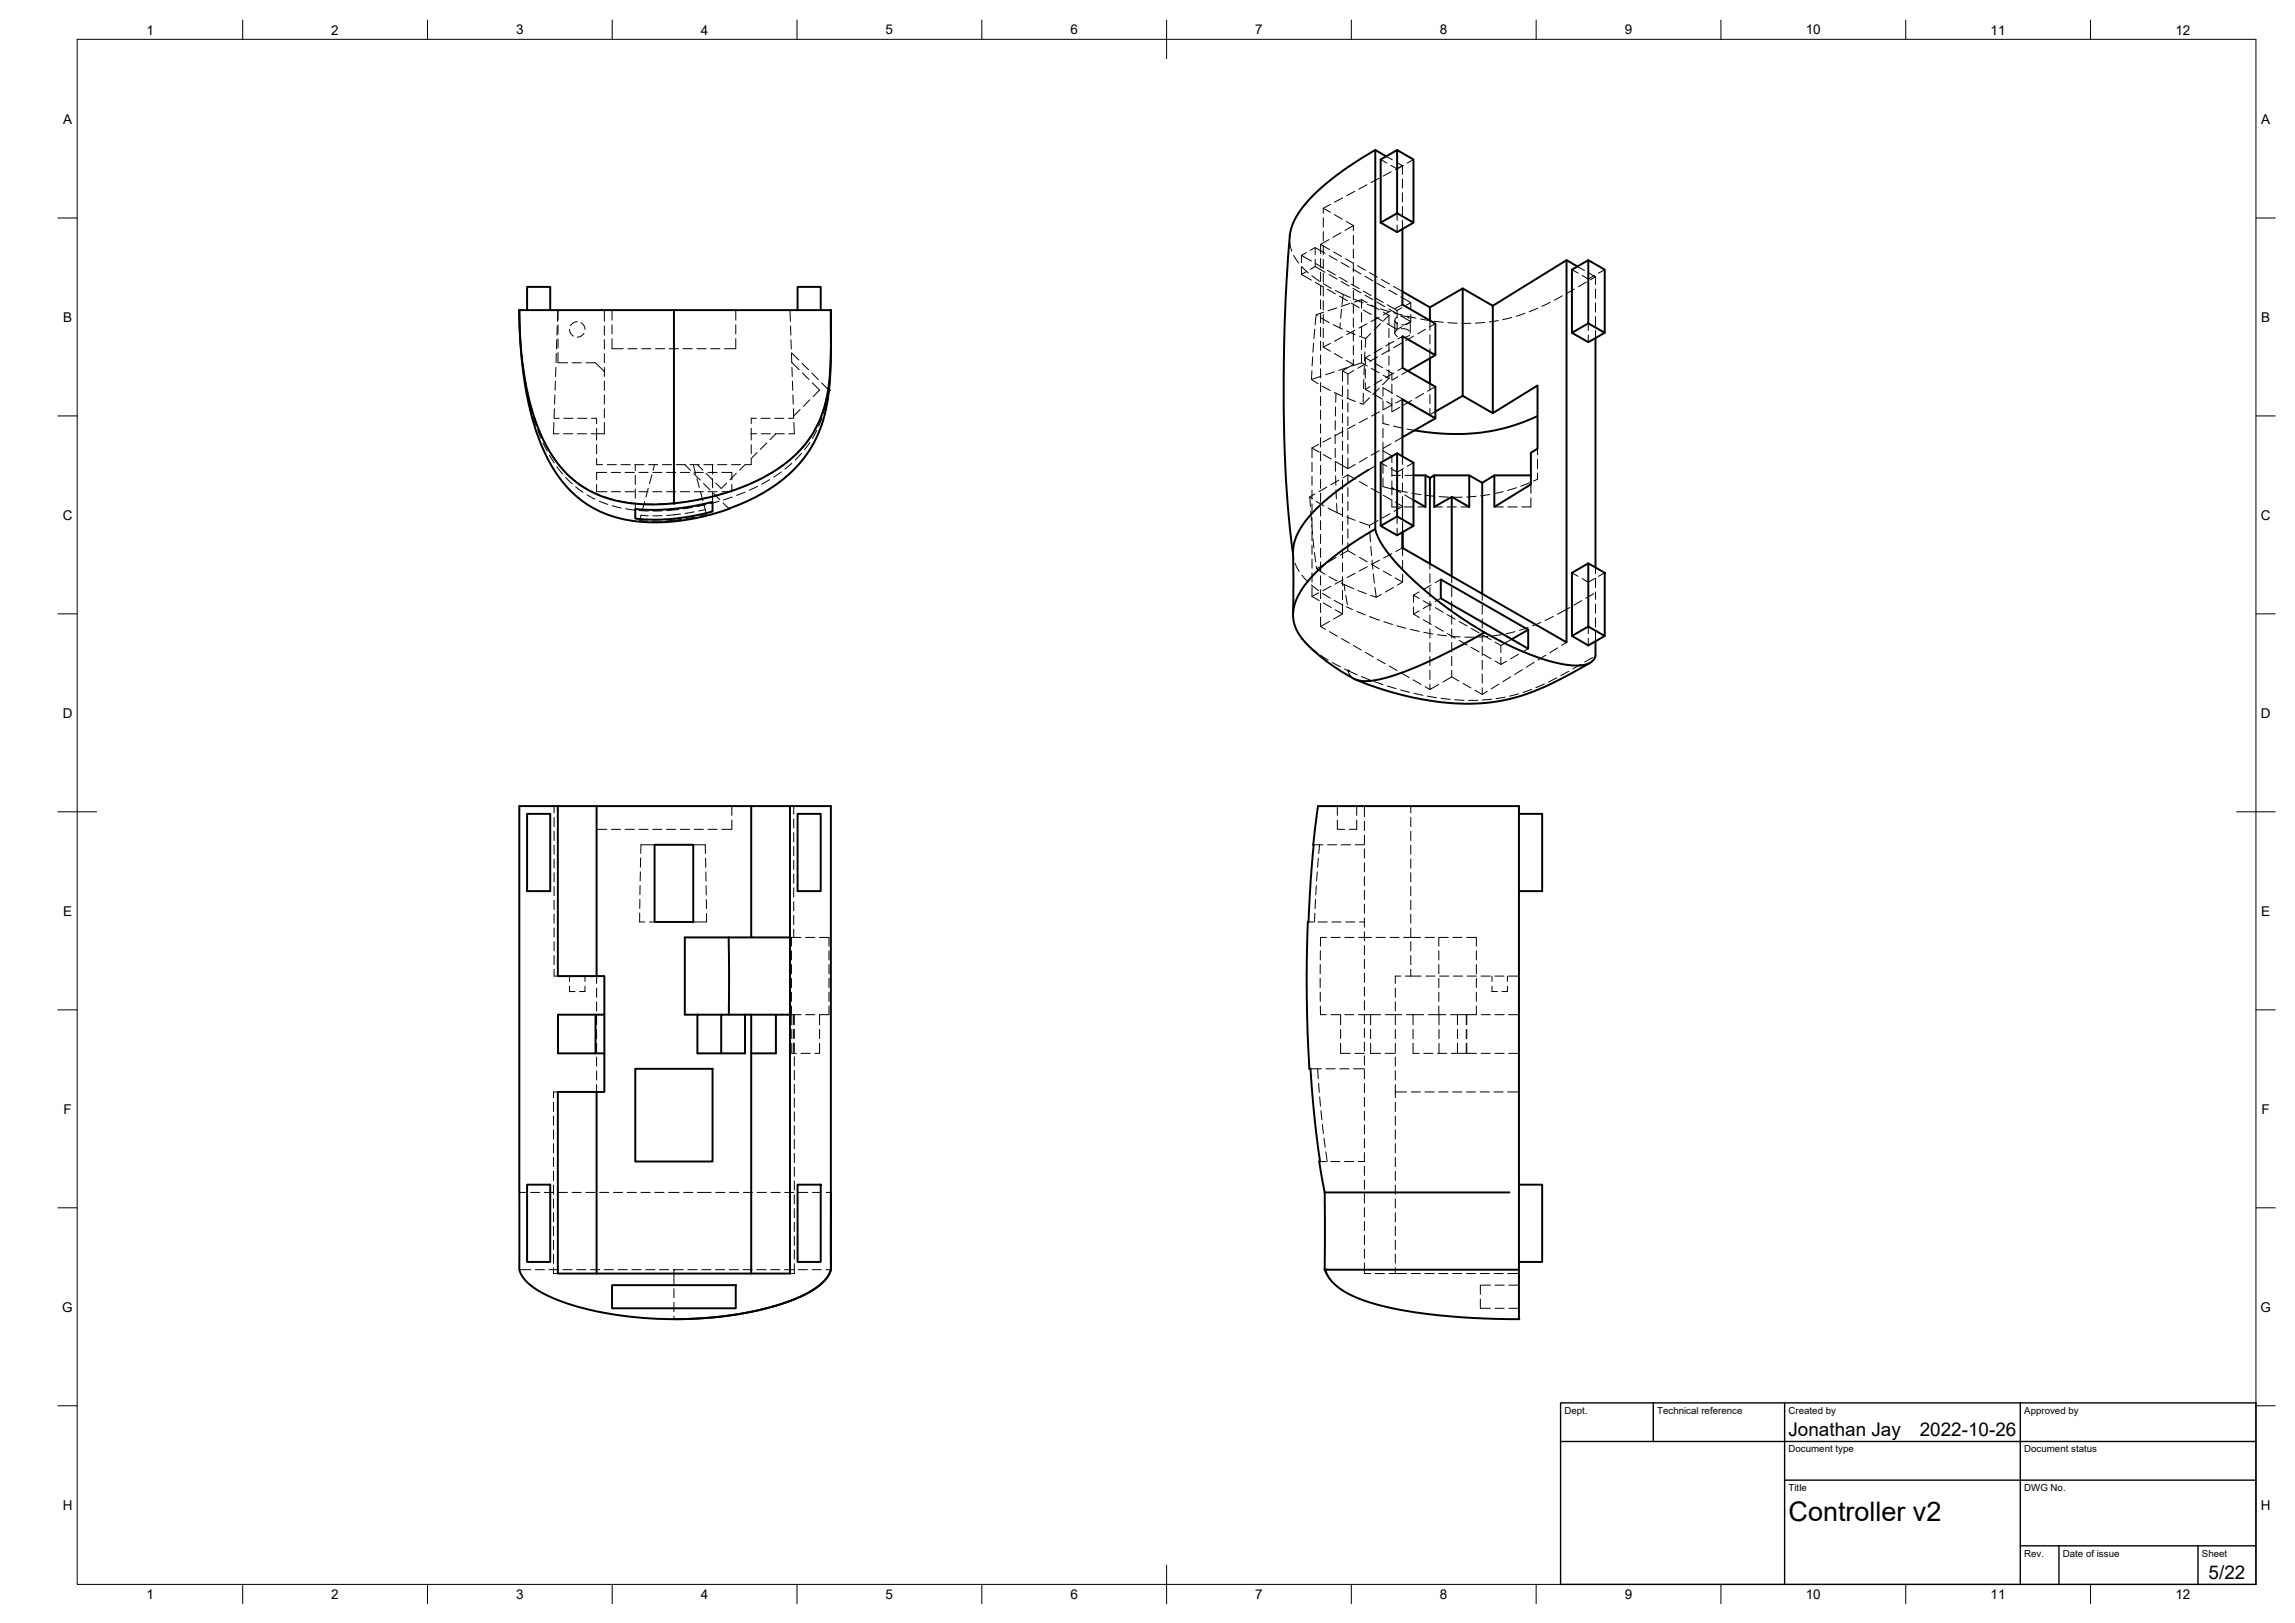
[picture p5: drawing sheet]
<svg xmlns="http://www.w3.org/2000/svg" width="594mm" height="420mm" viewBox="0 0 594 420" stroke-linecap="round" stroke-linejoin="round" font-family="sans-serif">
<defs><g id="words">
<text font-size="7" x="463" y="393.7">Controller v2</text>
<g font-size="4.9">
<text x="463" y="371.7">Jonathan Jay</text>
<text x="497" y="371.7">2022-10-26</text>
<text x="571.7" y="408.8">5/22</text>
</g>
<g font-size="3.5">
<text x="37.9" y="8.9">1</text>
<text x="85.8" y="8.9">2</text>
<text x="133.6" y="8.9">3</text>
<text x="181.4" y="8.9">4</text>
<text x="229.3" y="8.9">5</text>
<text x="277.1" y="8.9">6</text>
<text x="324.9" y="8.9">7</text>
<text x="372.7" y="8.9">8</text>
<text x="420.6" y="8.9">9</text>
<text x="467.4" y="8.9">10</text>
<text x="515.3" y="8.9">11</text>
<text x="563.1" y="8.9">12</text>
<text x="16.3" y="32">A</text>
<text x="585.3" y="32">A</text>
<text x="16.3" y="83.3">B</text>
<text x="585.3" y="83.3">B</text>
<text x="16.2" y="134.6">C</text>
<text x="585.2" y="134.6">C</text>
<text x="16.2" y="185.8">D</text>
<text x="585.2" y="185.8">D</text>
<text x="16.3" y="237">E</text>
<text x="585.3" y="237">E</text>
<text x="16.4" y="288.3">F</text>
<text x="585.4" y="288.3">F</text>
<text x="16.1" y="339.6">G</text>
<text x="585.1" y="339.6">G</text>
<text x="16.2" y="390.8">H</text>
<text x="585.2" y="390.8">H</text>
<text x="37.9" y="413.9">1</text>
<text x="85.8" y="413.9">2</text>
<text x="133.6" y="413.9">3</text>
<text x="181.4" y="413.9">4</text>
<text x="229.3" y="413.9">5</text>
<text x="277.1" y="413.9">6</text>
<text x="324.9" y="413.9">7</text>
<text x="372.7" y="413.9">8</text>
<text x="420.6" y="413.9">9</text>
<text x="467.4" y="413.9">10</text>
<text x="515.3" y="413.9">11</text>
<text x="563.1" y="413.9">12</text>
</g>
<g font-size="2.5">
<text x="405" y="366">Dept.</text>
<text x="429" y="366">Technical reference</text>
<text x="463" y="366">Created by</text>
<text x="524" y="366">Approved by</text>
<text x="463" y="376">Document type</text>
<text x="524" y="376">Document status</text>
<text x="463" y="386">Title</text>
<text x="524" y="386">DWG No.</text>
<text x="524" y="403">Rev.</text>
<text x="534" y="403">Date of issue</text>
<text x="570" y="403">Sheet</text>
</g>
</g></defs>
<!-- layer: Hidden -->
<g fill="none" stroke="#000" stroke-width=".26">
<path d="M342.5 53.9v1.3M342.5 56.4v2.4M342.5 60v2.4M342.5 53.9l1.9 1M344.4 52.9l-1.9 1M345.4 55.6l2.1 1.1M347.6 51.2l-2.2 1.1M348.5 57.3l1.8 1.1v1.3M350.3 58.4l-2.2 1.2M350.7 49.5l-2.1 1.2M353.8 47.8l-2.1 1.2M357 46.1l-2.1 1.2"/>
<path d="M357.4 41.3l1.6 .9M358.8 40.5l1.6 .9M360 42.8l1.7 .9 1.6-.9M360.1 44.5l-2.1 1.1M361.4 42l1.6 .9-1.8 1M361.7 55.2v1.8M361.7 58.2v1.9M363 42.9v2.2M363 46.3v2.4M363 49.9v2.4M363 53.5v2.4M363 57v2.3"/>
<path d="M365.9 41.3l-1.6 .9M333.9 62.7l.5 2.3M333.9 61.1l-.1 .4M334.9 66.1l1.3 2M336.9 71l2.6 1.5M336.9 66.1v1.9M336.9 69.2v1.8M337 69l1.7 1.7M338.2 65.4l-1.3 .7 2.6 1.5M338.2 70.3l-1.3 .7M339.2 64.8l1.2-.7 2.6 1.5M339.6 71.4l1.9 1.4"/>
<path d="M340.4 69l2.6 1.5M340.4 69l-1.2 .7M340.4 64.1v1.9M340.4 67.1v1.9M340.5 73.1l2 1.2v2.3M340.5 68.2l2.1 1.2M341.8 63.3v2.4M341.8 66.9v2.4M341.8 70.5v2.4M341.8 74v2.4M341.8 77.6v2.4M342.5 73.4l2.1 1.2"/>
<path d="M342.5 63.6v2.3M342.5 67.1v2.4M342.5 70.7v2.4M342.5 77.9v2.3M343.6 70l2.1 1.2M343.6 74.9l2.1 1.2M344 62l-2.2 1.3 2.4 1.3M344 66.2l2.1 1.2M344 71.1l2.1 1.2M345.2 65.2l2.1 1.2M345.7 75.2l3.8 1.8M346 79.7l-2.3 .8"/>
<path d="M346.7 71.8l2.1 1.2M346.7 76.7l2.1 1.2M347.1 67.9l2.1 1.2M347.1 60.2l-2 1.2M347.1 72.9l2.1 1.1M348.3 67l2.1 1.2M349.4 78.6l-2.3 .7M349.8 73.6l2.1 1.1M349.8 78.5l2.1 1.2M350.2 69.7l2.1 1.2M350.2 74.6l2.1 1.2M350.3 60.9v2.4"/>
<path d="M350.3 64.5v2.3M350.3 68.1v2.3M350.3 71.6v2.4M350.3 75.2v2.4M350.3 78.8v2.3M350.6 77.5l2.2 .9M351.4 68.8l2.1 1.2M352.4 77.6v2.2M352.4 77.6l1.5 .8M352.4 77.6l-1.9 .6M352.9 75.3l2 1.2M353.3 71.5l2.1 1.2"/>
<path d="M353.3 76.4l2.1 1.2M353.9 78.8l2.3 .8M354.5 70.6l2.1 1.2M355 79l2 1.2M356 77.1l2.1 1.2M356.4 73.3l2.1 1.2M356.4 78.2l2.1 1.2M357.3 80l2.3 .7M357.6 72.3l2.1 1.2M359.1 78.9l2.6 1.5M359.5 75.1l2.1 1.2M359.5 80l2.1 1.2"/>
<path d="M360.7 74.1l2.3 1.4M362.6 76.9l2.6 1.4-1.3 .8M362.9 79.7l-1.2 .7M363 78.9l-1.8 1M365.2 78.3v1.9M398.1 79.8l-2.2 .9M401.3 78.3l-2.2 1M404.4 76.6l-2.1 1.1M406.9 69.8l1.6 .9M407.5 74.8l-2 1.2M408.3 69l1.8 1M409.6 71.3l1.5 .9 1.6-.9"/>
<path d="M410.6 73l-2 1.2M411.2 70.6l1.8 1.1-1.3 .7M413 71.7v1.9M413 74.8v2.4M413 78.4v2.4M415.4 69.8l-1.6 .9M134.4 80.3l.1 1.8M134.4 80.3h.1M134.4 80.3v.6M134.5 80.3v1.6M134.5 83.3l.1 2.4M134.5 83.1l.1 2.3"/>
<path d="M134.6 86.9l.1 2.3M134.6 86.6l.2 2.4M134.9 90.4l.2 2.4M134.9 90.2l.2 2.4M135.2 94l.3 2.4M135.3 93.7l.3 2.4M135.7 97.5l.4 2.4M135.8 97.3l.4 2.3M143.8 98.7l-.1 2.3M143.9 95.1l-.1 2.4M144 91.5l-.1 2.4M144.1 87.9l-.1 2.4"/>
<path d="M144.3 84.4l-.1 2.4M144.4 80.3l-.1 2.9M144.4 91.3v2.6h2.5M144.4 80.3v2.6M144.4 84.1v2.4M144.4 87.7v2.4M147.4 85.3l.3 1.1 .7 .6M148.1 93.9h2.4M149.4 83.3l-1.1 .4-.6 .6M150.4 83.5l.8 .9 .2 .9M151.2 86.3l-.8 .7-1 .3M151.7 93.9h2.5l2.2 2.3"/>
<path d="M156.4 80.3v2.9M156.4 84.4v2.4M156.4 87.9v2.4M156.4 91.5v2.4M156.4 95.1v2.4M156.4 98.7v2.3M158.4 87.7v2.6h2.9M158.4 80.3v2.6M158.4 84.1v2.4M162.5 90.3h2.4M166.1 90.3h2.4M169.7 90.3h2.4"/>
<path d="M173.2 90.3h2.4M176.8 90.3h2.4M180.4 90.3h2.4M184 90.3h2.4M190.5 87.7v2.6h-3M190.5 80.3v2.6M190.5 84.1v2.4M204.5 80.3l.1 2.9M204.6 84.4l.1 2.4M204.7 87.9l.1 2.4M204.9 91.5l.1 2.4M204.9 91.3l1.9 1.9"/>
<path d="M205 93.8l1.9 1.9M205 95.1l.1 2.4M205.1 98.7l.1 2.3M207.6 94.1l1.7 1.6M207.7 96.6l1.7 1.6M210.2 96.6l1.6 1.7M210.2 99.1l2 1.9-1.7 1.7M212.7 99.1l1.9 1.9-.4 2.9M214.6 99.1l-.4 2.3M214.8 97.6l-.2 2.4M214.9 95.5l-.2 2.4M215 94.1l-.1 2.3"/>
<path d="M215.1 91.9l-.1 2.4M215.1 80.3v1.4M215.1 82.9v2.3M215.1 86.4v1.4M215.1 90.5l-.1 2.4M215.1 80.3v2.1M215.1 86.6v2.1v-.2M215.1 83v2.4M215.1 80.3v1.5M215.1 88.4v2.3M215.1 84.8v2.4M215.1 88.1v1.2"/>
<path d="M339.5 98.2l1.7 1.2M339.6 95.9l-.1 2.3M339.8 92.4l-.2 2.3M340 88.8l-.1 2.4M340.3 85.3l-.2 2.3M340.7 81.7l-.3 2.4M341.8 81.2v2.4M341.8 84.8v2.3M341.8 88.3v2.4M341.8 91.9v2.4M341.8 95.5v2.4M341.8 99v2.4"/>
<path d="M342 82.3l2.1 1.2M342 97.4l-2.5 .8M342.2 99.9l2.1 1.2M342.5 81.4v2.4M342.5 85v2.4M342.5 88.6v1.3M342.5 89.9l1.9 1M342.6 80.8l-1.9 .7 .3 .2M344.4 88.9l-1.9 1M345.1 84.1l2.4 1.1M345.4 96.3l-2.2 .7M345.4 91.5l2.1 1.2"/>
<path d="M347.5 98.7v-2.7l1.4 .8v2.7M347.5 99.9v2.4M347.6 87.2l-2.2 1.1M348.5 93.3l1.8 1.1M348.6 85.7l2.2 .9M348.8 95.1l-2.3 .8M350.3 82.3v2.4M350.3 85.9v2.4M350.3 89.5v2.4M350.3 93v1.4M350.3 94.4l-2.8 1.6M350.4 95.9l-1.5 .9"/>
<path d="M350.7 85.5l-2.1 1.1M351.9 87l1.6 .6M352.4 81v2.4M352.4 84.5v2.4M352.4 88.1v2.4M352.4 91.7v2.2M352.4 93.9l1.5 .9M352.4 93.9l-2.5 .9M352.9 80.2l2 1.2M353 98.2v2.4M353.2 94.7l-.1 2.3M353.3 91.1l-.1 2.4"/>
<path d="M353.4 92.6l1.4 .8M353.4 92.6v1.7M353.4 95.5v2.4M353.4 99.1v1.7M353.5 87.6l-.1 2.3M353.5 94.1l-2 1.2M353.8 83.8l-2.1 1.1M354.6 91.9l-1.2 .7M354.8 86.3l-1.3 1.3M355 95.4l2 1.1M355.8 94l2.1 1.2M356 82l2.1 1.2"/>
<path d="M356.6 92.4l-2 1.2M357 82.1l-2.1 1.1M357.4 83.8l-1.7 1.7M357.7 98.3l-2 1.2M357.7 90.1l-2 1.2M358.1 80.8l1.4 .8M358.1 97.1l1.4 .9M358.9 95.8l1.4 .8v1.7M359.1 83.8l2.6 1.5M359.5 81.6v2.3M359.5 85v2.4M359.5 88.6v2.4"/>
<path d="M359.5 92.2v2.4M359.5 95.8v2.2M359.5 81.6l-1.3 1.4M359.5 98l-1.6 1.6M359.7 90.6l-2 1.2M360.1 80.4l-2.1 1.2M360.3 99.5v2.4M360.8 81l2.3 .6M360.8 96.5l-2 1.2M360.8 88.3l-2 1.2M361.1 83v3.2M361.7 82.1a.88 .88 0 0 0-.6 .9 .88 .88 0 0 0 .7 .8"/>
<path d="M361.7 85.4a.88 .88 0 0 0-.6 .9 .88 .88 0 0 0 .7 .8M361.7 80.4v1.8M361.7 83.4v1.9M361.8 97.5l-1.5 .9M362.6 81.8l2.6 1.4M362.7 81.8l1.1 .1 1 .5M362.7 85.1l1.4 .1 .7 .5M362.8 88.8l-2.1 1.2M362.9 84.6l-1.2 .7M363.1 95.3l-1.3 .6M363.1 87.1l-1.3 .7M364.2 81.9l2.3 .5"/>
<path d="M364.4 96l-1.5 .9M364.9 83.4a2.36 2.36 0 0 1-2 .7M364.9 86.7a2.36 2.36 0 0 1-2 .7M365.1 83v3.2M365.2 81.4v1.8M365.2 83.2l-1.3 .8M365.9 87l-2 1.2M367.7 82.6l2.4 .4M369 85.2l-2.1 1.2M370.1 83v2.5M370.1 86.7v2.3M370.1 90.3v2.5"/>
<path d="M370.1 99.3v1.7M371.2 83.2l2.4 .2M371.6 83.8l-1.6 .8M374.8 83.5l2.4 .2M380.7 83.7h-2.3M384.3 83.5l-2.4 .2M387.8 83l-2.3 .3M391.3 82.2l-2.3 .5M394.7 81.1l-2.2 .8M411.1 83.7v1.9M411.1 86.7v1.9M413 82v2.3"/>
<path d="M413 85.5v2M136.3 101l.5 2.4M136.4 100.8l.5 2.3M137.1 104.5l.6 2.3M137.2 104.3l.7 2.3M138 108l.8 2.2M138.2 107.7l.8 2.3M139.2 111.4l.9 2.2M139.5 111.1l.9 2.1M140.6 114.7l1 2.1M140.9 114.3l1.2 2.1M142.2 117.8l1.3 2"/>
<path d="M142.7 117.4l1.3 2M143.4 109.4l-.1 2.9h1.4M143.4 108.3h1.4M143.5 105.8l-.1 2.4M143.6 102.2v2.4M145.9 112.3h2.4M145.9 108.3h2.4M149.5 112.3h2.3M149.5 108.3h2.4M153.1 108.3h1.3v1.4M154.4 118.7v1.6h1.6M154.4 110.9v3"/>
<path d="M154.4 115.1v2.4M156.4 109.4v2.9h-3.4M156.4 102.2v2.4M156.4 105.8v2.4M194.5 110.9v3M194.5 115.1v2.4M194.5 112.3h1.4M195.8 108.3h-1.3v1.4M196 117.2l-1.5 1.5v1.6h-1.6M197 108.3h2.4M197 112.3h2.4M198.5 114.7l-1.7 1.6"/>
<path d="M200.6 108.3h2.3M200.6 112.3h2.4M200.9 112.3l-1.6 1.5M204.1 108.3h1.4M205 119.9l-1.8 1.6M205.3 102.2v2.4M205.4 105.8l.1 2.4M205.5 109.4l.1 2.9h-1.4M205.5 118l-1.8 1.5M207.1 106l-1.7 1.7M207.5 117.4l-1.7 1.7M208 115.4l-1.6 1.8"/>
<path d="M208.4 118.1l-1.5 1.9M209.6 114.5l-1.4 1.9M209.6 103.5l-1.6 1.7M210.1 112.5l-1.4 2M210.4 115.1l-1.3 2.1M211.4 111.4l-1.1 2.1M211.8 109.4l-1.1 2.1M211.9 111.9l-1 2.2M212.8 108.1l-.9 2.2M213.1 106l-.8 2.3M213.1 108.5l-.7 2.3M213.8 104.7l-.6 2.3"/>
<path d="M214 105.1l-.5 2.3M214 102.6l-.6 2.3M214.4 101.2l-.4 2.3M339.6 116l1.9 1.1M339.6 116v2.5M339.6 119.7v2.4M341.4 115l-1.8 1M341.8 102.6v2.4M341.8 106.2v2.4M341.8 109.8v2.3M341.8 113.3v2.4M341.8 116.9v2.4"/>
<path d="M342.5 117.7l2.1 1.2M344.5 113.3l-2.1 1.2M345.4 101.6l2.2 1M347.5 103.5v2.4M347.5 107.1v2.4M347.5 110.6v2.4M347.5 114.2v2.4M347.5 117.8v5.3M347.7 111.7l-2.1 1.1M348.7 103.1l2.2 .8M348.9 118.6v2.7l-3.3-1.9M348.9 100.7v2.4"/>
<path d="M348.9 104.3v2.4M348.9 107.9v2.4M348.9 111.4v2.4M348.9 115v2.4M350.8 110l-2.1 1.1M352.9 101.8l-.1 2.4M353.4 100.8l1.4 .8M353.9 118.4l-2 1.3M353.9 108.3l-2 1.1M354.5 103l-1.7 1.6-.8-.2M354.6 100.1l-1.2 .7M355.8 102.2l2.1 1.2"/>
<path d="M357 116.7l-2.1 1.2M357 100.5l-1.7 1.7M357.1 106.6l-2.1 1.1M357.4 119.8l1.6 .9M358 109.6l1.5 .4M358 116.7l2.3 1.3v1.8M358 103.8v2.4M358 107.4v2.3M358 110.9v2.4M358 114.5v4.5M358.9 103.9l1.4 .9M360.1 114.9l-2.1 1.2"/>
<path d="M360.3 104.9l-2.2 1.1M360.3 104.8v1.8l2-1.1M360.3 103v1.8M360.4 101.8l-2.4-1.4v2.2M360.7 110.3l2.3 .5M361.5 102.4l2.1 1.2M363 118.1v2.1M363 113.2l-1.9 1.1M363 103.4l-1.7 .9M364.2 111.1l1.9 .3M364.6 104.2l2 1.1M365.4 103.7l-2.1 1.2"/>
<path d="M365.9 119.8l-1.6 .9M367.7 105.9l2.4 1.5M368.5 101.9l-2.1 1.2M370.1 102.2v2.3M370.1 105.7v1.7M371.6 106.6l-1.5 .8M371.6 100.1l-2.1 1.2M398 116.2v1.5M398 118.9v2.4M144.1 120.8l1.5 1.9M144.8 120.3l1.5 1.8M146.4 123.6l1.7 1.7"/>
<path d="M147.2 123l1.8 1.5M149 126l1.9 1.4M149.9 125.2l2 1.3M151.9 128.1l2.1 1.1M153 127.1l2.1 1M154.4 125.4v1.9h2.7M155.1 129.7l2.2 .9M156.2 128.5l2.3 .7M157.1 122.3h-2.7v1.9M157.2 120.3h2.4M158.2 122.3h2.4M158.2 127.3h2.4"/>
<path d="M158.5 130.9l2.3 .6M159.7 129.5l2.3 .5M160.7 120.3h2.4M161.8 122.3h2.4M161.8 127.3h2.4M161.9 131.7l2.4 .4M163.2 130.2l2.3 .2M164.3 120.3h2.4M164.4 120.3v1.6M164.4 123.1v2.3M164.4 126.6v2.4M164.4 130.2v1.6"/>
<path d="M165.4 122.3h2.4M165.4 127.3h2.4M165.5 132.2l2.4 .1M165.9 133.4l1.9 .1M166 133.3l-.4 1.5 2 .1M166.8 130.5h2.3M166.9 129.8l-.6 2.3M167.8 126.4l-.6 2.3M167.9 120.3h2.4M168.7 122.9l-.6 2.3M169 122.3h2.3M169 127.3h2.3"/>
<path d="M169.4 120.3l-.4 1.5M171.2 134.9h-2.4M171.4 133.5h-2.4M171.4 132.2l-2.3 .1M171.5 120.3h2.3M172.5 122.3h2.4M172.5 127.3h2.4M172.7 130.4l-2.4 .1M174.5 130.3h.1M175 120.3h2.4M175.7 131.9l-3.1 .3M176.1 122.3h2.4"/>
<path d="M176.1 127.3h2.4M176.2 133.1l-3.6 .3M176.3 130l-2.4 .3M176.4 134.5l-4 .4M177.3 120.3l1.5 1.5M178.6 120.3h2.4M179.2 131.4l-2.4 .3M179.5 120.3l.6 2.4M179.6 122.6l1.7 1.7M179.7 122.3h2.4M179.7 127.3h2.4M179.7 132.5l-2.3 .4"/>
<path d="M179.8 129.5l-2.4 .4M179.9 133.9l-2.4 .4M180.4 123.9l.6 2.3M180.5 120.3l1.4 1.4M181.3 127.3l.6 2.3M182.1 125.1l1.7 1.7M182.2 120.3h2.4M182.2 130.8l.7 2.4-1.9 .4M182.6 131.9l-1.7 .4M182.7 130.7l-2.3 .4M182.8 122.5l1.6 1.7M183.3 122.3h2.3"/>
<path d="M183.3 127.3h2.3M183.3 128.8l-2.3 .5M184.4 120.3v2.4M184.4 123.9v2.4M184.4 127.5v2.4M184.6 127.7l1.7 1.6M185.3 125.1l1.4 1.3 1.4-1.3M185.8 120.3h2.4M186.1 129.8l-2.2 .6M186.7 127.9l-2.3 .6M186.8 122.3h2.6v1.9M187.2 130.2l1.5 1.5"/>
<path d="M189.3 120.3h2.4M189.4 125.4v1.9h-2.6M189.5 128.7l-2.2 .7M190.1 126.8l-2.2 .7M190.6 122.5l-1.7 1.7M191.3 130.6l-2.7 1M192.8 120.3l-1.3 1.4M192.9 127.4l-2.2 .9M193.5 125.5l-2.2 .9M194.6 129.1l-2.2 1M196.1 125.9l-2.1 1M196.7 124l-2.1 1"/>
<path d="M197.7 127.4l-2.1 1.2M199.2 124.2l-2 1.1M199.8 122.3l-2 1.1M200.7 125.5l-1.9 1.3M202.2 122.2l-1.9 1.3M202.8 120.3l-1.9 1.3M203.6 123.3l-1.9 1.5M206.1 120.9l-1.7 1.6M339.3 132.4l.1 2.3M339.6 135.9l.2 2.4M339.6 123.3v2.4M339.6 126.9v2.3"/>
<path d="M339.6 130.4v2.4M339.6 134v2.4M339.6 137.6v2.4M339.7 129.1l-.7-.5 .2 2.6M339.9 139.5l.2 2.3M340.4 127.9l-1.4 .7M340.7 129.7l2 1.3M341.8 120.5v2.4M341.8 124.1v2.3M341.8 127.6v2.4M341.8 131.2v2.4M341.8 134.8v2.4"/>
<path d="M341.8 138.3v2.4M343.5 126.1l-2.1 1.2M343.8 131.5l3.7 1.9M346.6 124.3l-2.1 1.2M347.5 124.2v2.4M347.5 127.8v2.4M347.5 131.4v2.4M347.5 135v2.4M347.5 138.5v2.4M348.6 133.8l2.2 .9M348.9 122.9v2.1M348.9 126.2v2.4"/>
<path d="M348.9 129.8v2.4M348.9 133.4v2.3M348.9 136.9v2.4M348.9 122.9l-1.3 .8M348.9 122.9l1.9 1.1M350.8 120.2l-1.9 1.1M351.9 124.7l2 1.1M351.9 135.1l2.6 .9M354.5 136v.7M354.6 137.9l.2 2.4M355 126.4l2 1.2M356.7 134.7l-2.2 1.3"/>
<path d="M358 123.7v2.3l2.8 .7M358 120.2v2.4M358.1 128.2l2 1.2M359.8 133l-2 1.2M360 121.3l1.7 .9 1.6-.9M360.3 120.9v2.4M360.3 124.5v1.7M360.3 129.3v1.9h2M360.3 123.1h2.2M361.1 130l2 1.1M361.7 133.7v1.8M361.7 136.7v1.9"/>
<path d="M362 127l2.3 .5M362.6 127.5l-2.3-1.3v1.9M363 121.4v2.4M363 125v2.4M363 128.5v2.4M363.1 131.1l-.1 3.4M363.1 135l-.1 2.8M363.1 131.1l-2.3 1.3M363.5 131.2h2.3M363.6 128.1l2.3 1.4M363.7 123.1h2.2M365.5 127.7l2.3 .4"/>
<path d="M367 131.2h2M369 128.2l2.4 .3M371.3 131.2h2.1M372.6 128.6l2.3 .1M374.6 131.2h2.4M376.1 128.7h2.4M378.2 131.2h2.1M382.1 128.5l-2.4 .2M385.6 128l-2.3 .4M386.8 131.2h2.4M389.1 127.3l-2.3 .5M390.4 131.2h2.3"/>
<path d="M392.5 126.3l-2.3 .7M395.9 125l-2.2 .9M396.3 125.4v2.3M396.3 128.9v2.3h-2.4M398 122.5v1.6l-1 .4M334.7 143.1l.2 1.6M334.7 143.6l.1 .5M335.2 145.8l1.1 2.1M337 148.9l1.6 1.7M339.5 151.4l1.9 1.5M339.6 141.1v2.4M339.6 144.7v2.4"/>
<path d="M339.6 148.3v2.4M339.6 151.9v2.5M339.6 154.4l1.9 1.1M340.3 143l.3 2.4M340.7 146.6l.1 .6 2.2 1.5M341.4 153.5l-1.8 .9M341.8 159.8v2.4l1.3 .7M341.8 141.9v2.4M341.8 145.5v2.4M341.8 149.1v2.3M341.8 152.6v2.4M341.8 156.2v2.4"/>
<path d="M342.3 153.6l2.1 1.3M342.5 156.1l2.1 1.2M342.8 146.1l-2 1.1M344 149.3l2.1 1.1M344.5 151.8l-2.1 1.1M345.4 155.4l2.1 1.1M345.9 144.3l-2.1 1.2M347.2 150.9l3.2 1.5M347.5 156.4v2.5l-1.9-1M347.5 142.1v2.4M347.5 145.7v2.4M347.5 149.3v2.3"/>
<path d="M347.5 152.8v2.4M347.5 158.9l-2.3 1.4M347.7 150.1l-2.1 1.1M348.6 157.1l1.5 .7M348.9 140.5v2.1M348.9 142.6l-2 1.1M348.9 142.6l1.9 1.1M350.8 148.4l-2.1 1.1M351.2 158.3l2.2 .9M351.5 152.9l2.2 .8M351.9 144.3l2 1.2M353.9 146.7l-2 1.1"/>
<path d="M354.5 159.6l2.6 .9M354.9 141.5l.1 2.3M355 146.1l2 1.1M355.2 145l.2 2.4M355.5 148.6l.3 2.3M355.9 152.1l.4 2.5-1.5-.5M357.1 145l-2.1 1.2M357.6 153.9l-1.3 .7M358.1 147.8l2 1.2M360.3 143.3l-2.2 1.2M360.7 152.1l-2.1 1.2M361.1 149.6l2 1.1"/>
<path d="M361.3 142.8l1.8-1v2.1M363.1 145.1v2.4M363.1 148.7v2M363.1 150.7l-1.4 .8M365.9 159l1.5 .9M365.9 154.1l1.5 .8M365.9 154.1v1.8M365.9 157.1v1.9M367.4 153.2l-1.5 .9M367.4 158.1l-1.5 .9M368.4 155.5l2.1 1.2M370.1 145.9v1.4"/>
<path d="M370.1 148.5v2.4M370.1 152.1v2.4M370.1 155.7v2.3M370.1 159.2v2.4M370.5 151.4l-2.1 1.2M370.5 156.3l-2.1 1.2M371.5 157.3l2.1 1.2M373 150l-1.5 .9M373 154.9l-1.5 .8M374.6 159.1l2.1 1.2M375.8 149.2v1.7M375.8 152.1v2.4"/>
<path d="M375.8 155.7v2.3M375.8 159.2v2.4M383.7 153.7v1.7M383.7 156.6v2.4M402.1 159.6l-2.1 1M405.2 157.9l-2 1.1M406.9 148.3l1.6 .9M409.6 149.8l1.5 .9 1.6-.9M413 153.3v1.9M413 156.4v2.4M413 159.9v2.4M413 146.9v1.6"/>
<path d="M413 149.7v2.4M415.4 148.3l-1.6 .9M337.1 165.4l1.1 1.2M339 167.4l1.9 1.5M341.8 169.6l2 1.3M344.1 163.5l2.1 1.2M344.2 160.9l-2.4 1.3M344.9 171.5l2.1 1.1M347.2 165.3l2.1 1.2M348 173.2l.9 .4M348.9 173.6l.6 1.3 1 .8M348.9 173.6l2.4 1.1"/>
<path d="M350.3 167.1l2.1 1.2M352.4 175.1l2.2 .9M353.4 168.9l2.1 1.2M355.7 176.4l2.3 .8M356.5 170.6l2.1 1.2M358.2 160.9l2.3 .7M359.1 177.6l2.3 .7M359.6 172.4l2.1 1.2M361.6 162l2.3 .6M362.5 178.6l2.3 .6M362.7 174.2l2.1 1.2M365.1 162.9l2.3 .5"/>
<path d="M365.8 176l2.1 1.2M366 179.5l2.3 .5M368.4 160.4l2.1 1.2M368.6 163.7l2.3 .4M368.9 177.8l1.2 .7M370.1 177.1v1.4l2.3-1.3M370.1 162.8v2.4M370.1 166.4v2.4M370.1 169.9v2.4M370.1 173.5v2.4M371.5 162.2l2.1 1.2M372.1 164.3l2.3 .3"/>
<path d="M374.6 164l2.1 1.2M375.6 164.7l2.4 .2M375.8 173.5v1.7l1.9 1.1M375.8 162.8v2.4M375.8 166.4v2.4M375.8 169.9v2.4M375.8 175.2l-2.3 1.4M377.7 165.8l2.1 1.2M377.7 160.9l2.1 1.2M378.7 176.9l2.1 1.2M379.2 164.9l2.4 .1M380.8 167.6l2.1 1.2"/>
<path d="M380.8 162.7l2.1 1.2M381.8 178.7l1.9 1.1M383.7 160.2v2.4M383.7 163.8v2.4M383.7 167.3v2.4M383.7 170.9v2.4M383.7 174.5v2.4M383.7 178.1v1.7M383.9 169.4l2.1 1.1M383.9 164.4l2.1 1.2M385 179l-1.3 .8M385.1 164.8l-2.3 .1"/>
<path d="M387 171.1l1.5 .9M387 166.2l1.5 .9M388 177.1l-2 1.3M388.5 167.1v1.9M388.5 170.2v1.8M388.7 164.3l-2.4 .3M390 171.2l-1.5 .8M391.1 175.2l-2.1 1.3M391.3 165.5l-2.8 1.6M392.2 163.5l-2.4 .6M393.1 179.6l-2.3 .6M393.1 169.4l-2.1 1.2"/>
<path d="M394.1 173.4l-2 1.2M395.6 162.5l-2.3 .7M395.6 167.9l-1.5 .9M396.5 178.5l-2.3 .8M397.1 171.5l-2 1.2M398.9 161.1l-2.2 .9M399.8 177.1l-2.2 .9M400.2 169.6l-2.1 1.2M403 175.5l-2.2 1.1M403.2 167.7l-2 1.3M405.5 166.3l-1.3 .8M406.1 173.8l-2.1 1.1"/>
<path d="M409.2 172l-2.1 1.2M411.1 162.2v1.8M411.1 165.2v1.9M412.3 170.2l-2.1 1.2M413 163.5v2.4M369.5 180.2l2.4 .4M373 180.8l2.4 .3M376.6 181.1l2.4 .2M382.5 181.3h-2.3M386.1 181l-2.4 .2M389.6 180.5l-2.3 .4M143.4 208.7v1.7"/>
<path d="M143.4 211.6v2.4M143.4 215.2v2.4M143.4 218.8v2.3M154.4 214.7h2.7M158.2 214.7h2.4M161.8 214.7h2.4M165.4 214.7h2.4M169 214.7h2.3M169.4 218.7h-3.5v2.2M172.5 214.7h2.4M176.1 214.7h2.4M179.5 218.7h3.1v2.3"/>
<path d="M179.7 214.7h2.4M183.3 214.7h2.3M189.4 212.3v2.4h-2.6M189.4 208.7v2.4M205.5 208.7v2.1M205.5 212v2.4M205.5 215.6v2.4M205.5 219.1v2.4M215.1 208.7h.1M340.1 218.7h2.4M341.6 218.7l-.2 2.3M343.6 218.7h2.4"/>
<path d="M346.2 212.3v2.4h1.9M346.2 208.7v2.4M347.2 218.7h2.4M350.8 218.7h2.4M351.2 212.3v2.4h-1.9M351.2 208.7v2.4M353.2 208.7v2.7M353.2 212.6v2.4M353.2 216.2v2.4M353.2 219.8v2.4M365.2 208.7v1.7M365.2 211.6v2.4"/>
<path d="M365.2 215.2v2.4M365.2 218.8v2.3M143.4 222.4v2.3M143.4 225.9v2.4M143.4 229.5v2.4M143.4 233.1v2.4M143.4 236.6v2.4M165.6 236.4v2.3h1.3M165.6 232.8v2.4M165.7 229.3v2.3M165.8 225.7l-.1 2.4M165.8 222.1v2.4"/>
<path d="M168.1 238.7h1.3M182.6 222.2l.1 2.3M182.7 225.7l.1 2.4M182.8 229.3v2.4M182.8 232.9l.1 2.3M182.9 236.5v2.2h-3.4M205.5 222.7v2.4M205.5 226.3v2.4M205.5 229.8v2.4M205.5 233.4v2.4M205.5 237v2.4M338.7 238.7h1.3"/>
<path d="M340.4 236.4l-.1 2.3M340.5 232.8l-.1 2.4M340.7 229.3l-.1 2.3M341 225.7l-.2 2.4M341.2 238.7h2.4M341.3 222.1l-.2 2.4M344.8 238.7h2.4M348.3 238.7h2.4M351.9 238.7h1.3M353.2 223.4v2.3M353.2 226.9v2.4M353.2 230.5v2.4"/>
<path d="M353.2 234.1v2.4M353.2 237.6v2.4M365.2 222.4v2.3M365.2 225.9v2.4M365.2 229.5v2.4M365.2 233.1v2.4M365.2 236.6v2.4M143.4 240.2v2.4M143.4 243.8v2.4M143.4 247.4v2.3M143.4 250.9v1.8h1M147.4 255.3v1.4h1.4"/>
<path d="M147.4 252.7v1.4M151.4 255.3v1.4h-1.4M151.4 252.7v1.4M154.4 252.7v1.9M154.4 255.8v2.4M154.4 259.4v2.3M204.5 242.7h.4v2.2M204.9 246.1v2.4M204.9 249.7v2.4M204.9 253.3v2.4M204.9 256.9v2.3M204.9 242.7h2.4"/>
<path d="M205.5 240.6v2.1M208.5 242.7h2.4M212.1 242.7h2.5v2.2M214.6 256.9v2.3M214.6 253.3v2.4M214.6 249.7v2.4M214.6 246.1v2.4M341.7 253.3v2.4M341.8 249.7l-.1 2.4M341.8 256.9v2.3M341.8 246.1v2.4M343.3 242.7h-1.5v2.2"/>
<path d="M344.6 242.7h2.3M348.1 242.7h2.4M351.7 242.7h3.3M353.2 241.2v2.4M353.2 244.8v2.4M353.2 248.3v2.4M353.2 251.9v2.4M353.2 255.5v2.4M353.2 259.1v2.4M356.2 242.7h2.4M359.8 242.7h2.4M361.2 255.8v2.4"/>
<path d="M361.2 259.4v2.3M362.6 252.7h-1.4v1.9M363.4 242.7h4.3M363.8 252.7h4.1M365.2 240.2v2.4M365.2 243.8v2.4M365.2 247.4v2.3M365.2 250.9v1.8M368.9 242.7h2.4M369.1 252.7h2.4M372.4 256.9v2.3M372.4 253.3v2.4"/>
<path d="M372.4 249.7v2.4M372.4 246.1v2.4M372.4 242.7v2.2M372.5 242.7h2.4M372.6 252.7h2.4M376.1 242.7h2.3M376.2 252.7h2.4M379.6 242.7h2.6v2.2M379.8 252.7h2.4M382.2 246.1v2.4M382.2 249.7v2.4M382.2 253.3v2.4"/>
<path d="M382.2 256.9v2.3M383.4 252.7h2.3M386.2 255.3v1.4h1.4M386.2 252.7v1.4M386.9 252.7h2.4M390.2 255.3v1.4h-1.4M390.2 252.7v1.4M390.5 252.7h2.7M154.4 262.9v2.4M154.4 266.5v2.4M154.4 270.1v2.4M154.4 273.6v2.4"/>
<path d="M154.4 277.2v2.4M204.5 262.7h2.8M204.9 260.4v2.3M205 262.7v2.6M205 266.5v2.4M205 270.1v2.6h1.2M205.4 262.7v2.6M205.4 266.5v2.4M205.4 270.1v2.6M205.6 262.7v2.5M205.6 266.4v2.4M205.6 270v2.4"/>
<path d="M205.6 273.6v2.3M205.6 277.1v2.4M207.4 272.7h2.3M208.5 262.7h2.4M212.2 270.1v2.6h-1.3M212.2 266.5v2.4M214.6 260.4v2.3h-2.5l.1 2.6M339.2 276.7h2.9M341.1 276.7l.1 2.5M341.8 260.4v2.3h1.5M343.2 276.7h2.4M344.5 262.7h2.4"/>
<path d="M346.8 276.7h2.4M347 270.1v2.6h2.5M347 262.7v2.6M347 266.5v2.4M348.1 262.7h2.4M350.4 276.7h2.8M350.7 272.7h2.5M351.7 262.7h3.1M353.2 262.6v2.4M353.2 266.2v2.4M353.2 269.8v2.4M353.2 273.3v2.4"/>
<path d="M353.2 276.9v2.4M354.8 270.1v2.6h2.6M354.8 266.5v2.4M357.4 262.7h-2.6v2.6M358.6 272.7h2.6M358.6 262.7h4.3M361.2 262.9v2.4M361.2 266.5v2.4M361.2 270.1v2.4M361.2 273.6v2.4M361.2 277.2v2.4M364.1 262.7h1.7v2.6"/>
<path d="M365.8 270.1v2.6h1.6M365.8 262.7h2.7M365.8 266.5v2.4M368.6 272.7h2.3M369.7 262.7h4.6M372.1 272.7h2.4M372.4 260.4v2.3M372.5 262.7v2.6M372.5 266.5v2.4M372.5 270.1v2.6M375.5 262.7h1.8M375.7 272.7h1.6"/>
<path d="M377.3 270.1v2.6h2.3M377.3 266.5v2.4M379.6 262.7h-2.3v2.6M379.6 272.7h2.6M379.6 262.7h2.6M379.6 262.7v2.6M379.6 266.5v2.4M379.6 270.1v2.6M379.7 262.7v2.6M379.7 266.5v2.4M379.7 270.1v2.6M382.2 260.4v2.3"/>
<path d="M383.4 272.7h2.4M383.4 262.7h2.4M387 272.7h2.4M387 262.7h2.4M390.5 272.7h2.7M390.5 262.7h2.7M143.3 285.3v2.4M143.3 288.9v2.4M143.3 292.5v2.4M143.3 296.1v2.4M143.3 299.6v2.4M144.4 282.7h-1.1v1.5"/>
<path d="M154.4 280.8v1.9M205.6 280.7v2.4M205.6 284.3v2.4M205.6 287.8v2.4M205.6 291.4v2.4M205.6 295v2.4M205.6 298.6v2.3M341.3 280.4l.2 2.4M341.6 284l.2 2.3M341.9 287.5l.3 2.4M342.3 291.1l.3 2.4M342.7 294.6l.3 2.4"/>
<path d="M343.2 298.2l.4 2.5M353.2 280.5v2.4M353.2 284.1v2.3M353.2 287.7v2.3M353.2 291.2v2.4M353.2 294.8v2.4M353.2 298.4v2.3M361.2 282.7h2.9M361.2 280.8v3.4M361.2 285.3v2.4M361.2 288.9v2.4M361.2 292.5v2.4"/>
<path d="M361.2 296.1v2.4M361.2 299.6v2.4M365.3 282.7h2.4M368.9 282.7h2.3M372.4 282.7h2.4M376 282.7h2.4M379.6 282.7h2.4M383.2 282.7h2.3M386.7 282.7h2.4M390.3 282.7h2.9M134.5 308.7h1.7M137.4 308.7h2.3"/>
<path d="M140.9 308.7h2.4M143.3 303.2v2.4M143.3 306.8v2.4M143.3 310.4v2.3M143.3 313.9v2.4M143.3 317.5v2.4M144.5 308.7h2.4M148.1 308.7h2.4M151.6 308.7h2.4M155.2 308.7h2.4M158.8 308.7h2.4M162.3 308.7h2.4"/>
<path d="M165.9 308.7h2.4M169.5 308.7h2.4M173.1 308.7h2.7M177 308.7h2.3M180.5 308.7h3.6M185.3 308.7h2.4M188.8 308.7h2.4M192.4 308.7h2.4M196 308.7h2.4M199.6 308.7h2.4M203.1 308.7h2.4M205.6 302.2v2.3"/>
<path d="M205.6 305.7v2.4M205.6 309.3v2.4M205.6 312.9v2.3M205.6 316.4v2.4M205.6 320v2.4M206.7 308.7h2.4M210.3 308.7h2.4M213.9 308.7h1.2M341.7 300.7h1.6M344.5 300.7h2.4M348 300.7h2.4M351.6 300.7h1.6"/>
<path d="M353.2 301.9v2.4M353.2 305.5v2.4M353.2 309.1v2.4M353.2 312.7v2.3M353.2 316.2v2.4M353.2 319.8v2.4M361.2 303.2v2.4M361.2 306.8v2.4M361.2 310.4v2.3M361.2 313.9v2.4M361.2 317.5v2.4M134.4 328.7h3"/>
<path d="M138.6 328.7h2.3M142.1 328.7h2.4M143.3 328.2v1.5h1.1M143.3 321.1v2.3M143.3 324.7v2.3M145.7 328.7h2.4M149.3 328.7h2.4M152.8 328.7h2.4M156.4 328.7h2.4M160 328.7h2.4M163.6 328.7h2.3M167.1 328.7h2.4"/>
<path d="M170.7 328.7h2.4M174.3 328.7h.2M174.5 333.6v2.4M174.5 337.2v2.4M174.5 328.7h.1M176.9 328.7h-2.4v3.7M178.1 328.7h2.3M181.6 328.7h2.4M185.2 328.7h2.4M188.8 328.7h2.4M192.3 328.7h2.4M195.9 328.7h2.4"/>
<path d="M199.5 328.7h2.4M203.1 328.7h2.3M205.6 323.6v2.4M205.6 327.2v2.5h-1.1M206.7 328.7h2.3M210.2 328.7h2.4M213.8 328.7h1.3M343.2 328.7l.5 1.4 1.1 1.7M343.2 328.7h.1M345.7 332.6l1.6 1.3M353.2 326.9v2.8h1.6M353.2 323.4v2.4"/>
<path d="M356 329.7h2.4M359.6 329.7h4.5M361.2 321.1v2.3M361.2 324.7v2.3M361.2 328.2v1.5M365.3 329.7h2.4M368.9 329.7h2.3M372.4 329.7h2.4M376 329.7h2.4M379.6 329.7h2.4M383.2 329.7h2.3M383.2 336.3v2.4h2.6"/>
<path d="M385.8 332.7h-2.6v2.4M386.7 329.7h2.4M387 332.7h2.4M387 338.7h2.4M390.3 329.7h2.9M390.6 332.7h2.6M390.6 338.7h2.6M174.5 340.7v.8M393.2 341.5h.1"/>
</g>
<!-- layer: Visible -->
<g fill="none" stroke="#000" stroke-width=".51">
<path d="M356 38.8l.1 98.7 .6 1.5 .9 1.8 3.7 4.8 4.8 4.9 4.3 3.6 5.8 4.4 6.3 4.2 6.7 3.7 5.3 2.4a34.6 34.6 0 0 0 14.2 3.5l.7-.1a3.7 3.7 0 0 0 3.6-2.4v-3.8M361.7 38.8l4.2 2.5v16.3l-4.2-2.4zM361.7 38.8l-4.3 2.5v16.3M357.4 57.6l4.3 2.5 4.2-2.5M358.8 40.5l-2.8-1.7-5.5 3.4-4.6 3.2a34.9 34.9 0 0 0-10.9 11.8l-.7 1.9a129.1 129.1 0 0 0-1.5 17.1l-.5 18.6 .1 18.1 .9 17.5 1.4 13.2M361.7 55.2l-4.3 2.4M363 59.3v19.6l8.6 4.9v8.1l-8.5-4.8v8.2l8.5 4.8v8.2l-8.6-4.9v14.7M370.1 79.6v3.4M378.6 74.7v27.8l7.8 4.5 11.6-7.2v16.4l-1.7 1v8.2l-9.5 5.8v-8.1l-3.1 1.9M386.4 79.2v27.8M405.5 67.4v98.9l-42.5-24.5 .1-4M408.3 69l-2.8-1.6-19.1 11.8-7.8-4.5-8.5 4.9-7.1-4.1"/>
<path d="M411.1 67.4l4.3 2.4v16.3l-4.3-2.4zM411.1 67.4l-4.2 2.4v16.3M134.4 80.3h80.7M134.4 80.3l.3 9.1a76.7 76.7 0 0 0 7.1 29.5l2.7 4.3a28.2 28.2 0 0 0 23.7 12 57 57 0 0 0 20.5-3.5 40.9 40.9 0 0 0 19.7-13.5l1-1.4a38 38 0 0 0 5.5-19.9l.2-9.1M134.4 80.3l.1 1.6a77.3 77.3 0 0 0 6.3 32.3 27.4 27.4 0 0 0 24.3 16.3l4.4 .1 5-.3 3.8-.5 5.1-1a49.3 49.3 0 0 0 22.6-11.1 29.6 29.6 0 0 0 8.8-20.3l.3-7.4v-9.7M136.4 80.3v-6h6v6M174.5 80.3v50M206.5 80.3v-6h5.9v6M215.1 80.3v8.2M370.1 92.8v6.5M371.6 91.9l-7.2 4.1M406.9 86.1l4.2 2.5 4.3-2.5"/>
<path d="M411.1 83.7l-4.2 2.4M413 87.5v59.4M361.7 117.3l-4.3 2.5v16.3l4.3 2.5 4.2-2.5M361.7 117.3l4.2 2.5v16.3l-4.2-2.4zM371.6 108.3l-8.6 4.9M378.6 102.5l-7 4.1M398 107.7l-5.8 2.3-5.7 1.5a58.2 58.2 0 0 1-20.4-.1M164.4 131.8a58.7 58.7 0 0 0 20-1.9v2.4a48.8 48.8 0 0 1-20 1.9zM354.3 121.6l-4.9 3.1-5.7 4.3a25.8 25.8 0 0 0-8.5 11l-.3 1a75.8 75.8 0 0 0-.1 11l-.1 7M356 136.9a63.6 63.6 0 0 0-17.5 13.6l-1.4 1.9-1.2 2-.7 1.8-.4 1.7v2.6l.5 1.8 .8 1.7a39.2 39.2 0 0 0 13.5 11.2l1.8 .9 2.7 .2 3-.4 4.2-1.2 5.1-2 5.7-2.5 6.7-3.4 5.5-3.1M361.7 133.7l-4.3 2.4M365.9 123.1h3.1"/>
<path d="M369 123.1l1.1 .6 1.2-.6M369 123.1v8.1l-3.1-1.7M370.1 123.7v22.2M371.3 123.1h9v8.1l-4.5-2.6-4.5 2.6zM375.8 128.6v20.6M380.3 123.1l3.4 1.9M383.7 125v28.7M386.8 123.1h9.5M373 150l22.6 13v4.9l-22.6-13zM411.1 145.8l-4.2 2.5v16.3l4.2 2.5 4.3-2.5M411.1 145.8l4.3 2.5v16.3l-4.3-2.4zM395.6 163l-4.3 2.5"/>
<path d="M411.1 162.2l-4.2 2.4M411.6 171.6l-10.2 5.5-5.6 2.3a53 53 0 0 1-29.9 1.2l-7.8-2-7.3-2.7M136.4 210.7h6v20h-6zM144.4 208.7h10v44M144.4 208.7h-10v120a10.9 10.9 0 0 0 6 6 71.2 71.2 0 0 0 27.4 6.6 90.5 90.5 0 0 0 38.4-5.2l3.7-1.9a10.2 10.2 0 0 0 5.2-5.5v-120h-60.7M144.4 208.7v44h12v10h-12v10h12M169.4 218.7h10.1v20h-10.1zM194.5 208.7v34h10M204.5 208.7v121h-60.1v-47h12v-20M206.5 210.7h5.9v20h-5.9zM341.2 208.7h52v132.8l-14.2-.4-6.7-.6-7.1-.9a47.9 47.9 0 0 1-17.1-5.2l-1.6-1.1-1.7-1.4-1.1-1.6-.8-1.6v-15a39.2 39.2 0 0 0-1.1-11l-.3-2h.2l-1.8-15-.7-9h-.3l-.5-10.7-.2-10.7 .3-16.6h.2l1.2-20zM393.2 210.7h6v20h-6"/>
<path d="M188.6 242.7l.1 20M194.5 242.7h-17.2v20h3.2M154.2 262.7v10M164.4 276.7h20v24h-20zM186.7 262.7h-6.2v10h12.3v-10h-6.1v10M192.8 262.7h1.7M194.5 262.7h6.4v10h-6.4M194.5 262.7v67M200.9 262.7h3.6M154.4 282.7v47M136.4 306.7h6v20h-6zM206.5 306.7h5.9v20h-5.9z"/>
<path d="M215.1 308.7v20l-.8 1.7a17.1 17.1 0 0 1-8.1 5.7 86.3 86.3 0 0 1-31.7 5.4M342.9 308.7h47.8M393.2 306.7h6v20h-6M158.4 332.7h32.1v6h-32.1zM215.1 328.7h.1M342.9 328.7h50.3"/>
</g>
<g fill="#000">
<circle cx="134.4" cy="80.3" r=".25"/>
<circle cx="214.6" cy="101" r=".25"/>
<circle cx="174.5" cy="130.3" r=".25"/>
<circle cx="348.9" cy="173.6" r=".25"/>
<circle cx="343.2" cy="328.7" r=".25"/>
</g>
<!-- layer: Hidden Narrow -->
<g fill="none" stroke="#000" stroke-width=".26">
<path d="M347.7 76.2l-.3 2.6M346.9 83.6l-.1 1.3M347.3 80l-.3 2.4M345.6 112.5v2.4M345.6 116.1v2.3M345.7 108.9l-.1 2.4M345.7 119.6v2.4M345.7 105.3v2.4M345.8 101.8v2.3M345.7 123.2l.1 2.4M345.8 126.8l.1 2.3M346 130.3l.1 2.4"/>
<path d="M347.9 151.3l.3 1.7M348.4 154.1l.4 2.4M406.4 157.3l-1.2 .6M409.4 155.5l-2 1.2M412.5 153.7l-2 1.2"/>
</g>
<!-- layer: Visible Narrow -->
<path d="M356 120.6l-1.7 1" fill="none" stroke="#000" stroke-width=".26"/>
<!-- layer: BORDER -->
<g fill="none" stroke="#000" stroke-width=".26">
<path d="M20 10.2h564v400h-564zM62.8 5.2v5M110.7 5.2v5M158.5 5.2v5M206.3 5.2v5M254.1 5.2v5M302 5.2v10M349.8 5.2v5M397.6 5.2v5M445.5 5.2v5M493.3 5.2v5M541.1 5.2v5"/>
<path d="M15 56.4h5M584 56.4h5M15 107.7h5M584 107.7h5M15 158.9h5M584 158.9h5M15 210.2h10M579 210.2h10M15 261.4h5M584 261.4h5M15 312.7h5M584 312.7h5"/>
<path d="M15 363.9h5M584 363.9h5M62.8 410.2v5M110.7 410.2v5M158.5 410.2v5M206.3 410.2v5M254.1 410.2v5M302 405.2v10M349.8 410.2v5M397.6 410.2v5M445.5 410.2v5M493.3 410.2v5"/>
<path d="M541.1 410.2v5"/>
</g>
<!-- layer: TITLEBLOCK -->
<path d="M404 363.2h180v47h-180zM404 373.2h180M428 363.2v10M462 363.2v47M523 363.2v47M462 383.2h122M523 400.2h61M533 400.2v10M569 400.2v10" fill="none" stroke="#000" stroke-width=".36"/>
<use href="#words"/>
</svg>
